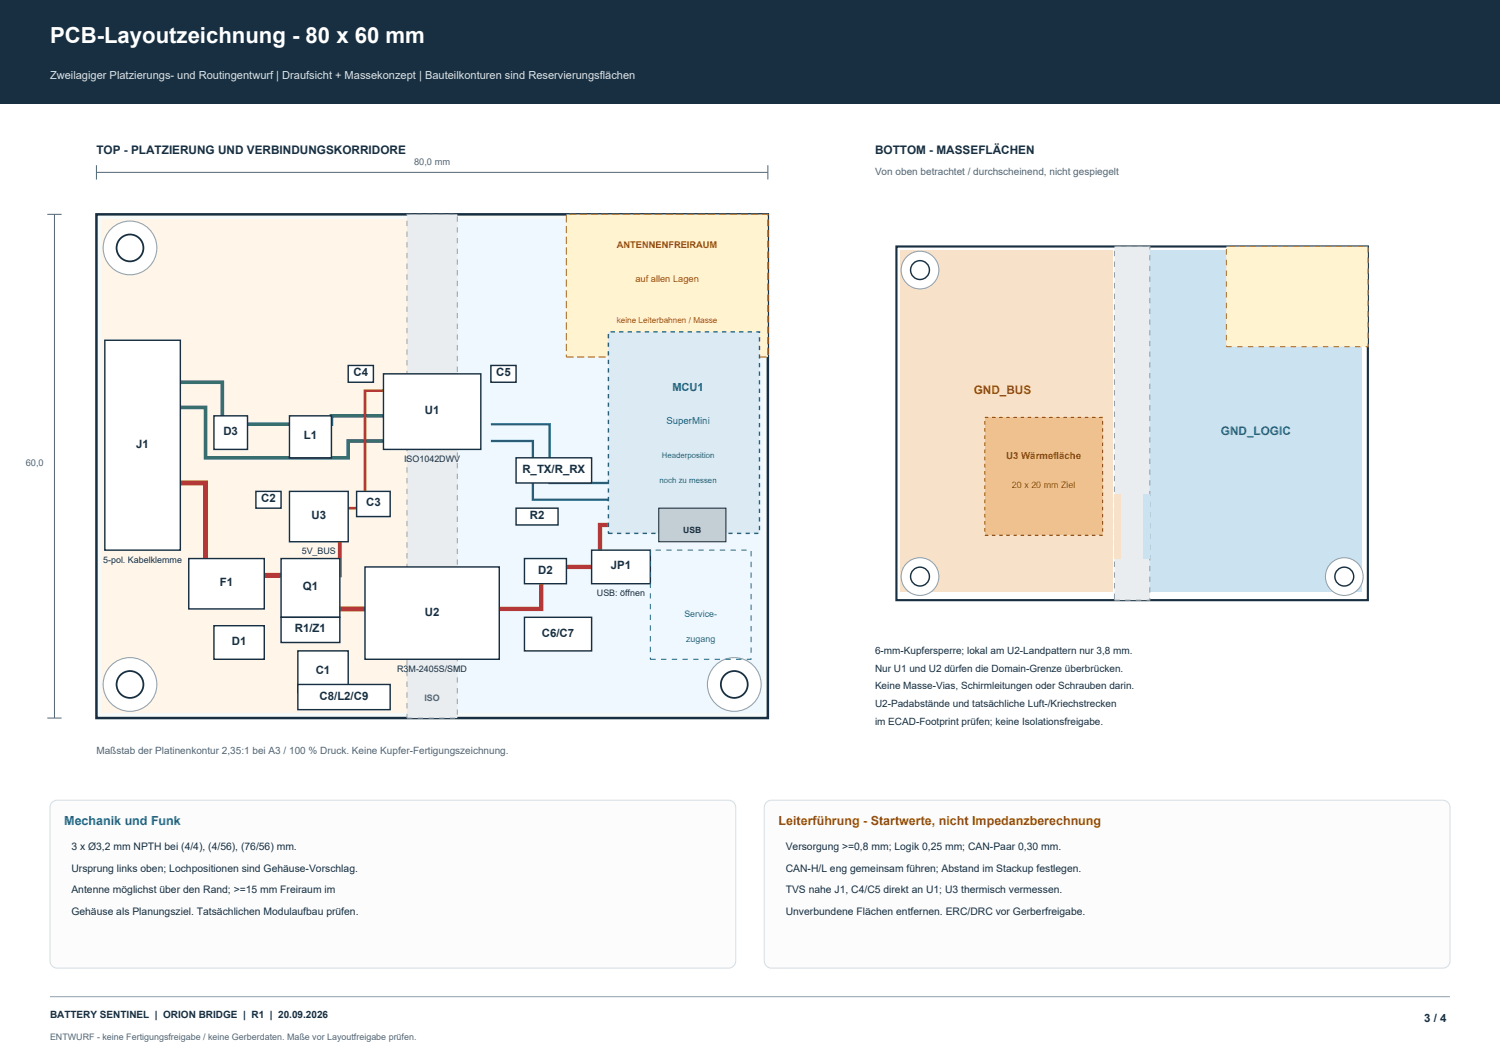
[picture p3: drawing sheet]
<svg xmlns="http://www.w3.org/2000/svg" width="420mm" height="297mm" viewBox="0 0 420 297" stroke-linecap="round" stroke-linejoin="round" font-family="sans-serif">
<defs><g id="words">
<text font-size="6.2" fill="#fff" x="14" y="12">PCB-Layoutzeichnung - 80 x 60 mm</text>
<text font-size="3.5" fill="#166a92" x="18" y="231">Mechanik und Funk</text>
<text font-size="3.5" fill="#9a4e12" x="218" y="231">Leiterführung - Startwerte, nicht Impedanzberechnung</text>
<g font-size="3.3" fill="#182f41">
<text x="27" y="43">TOP - PLATZIERUNG UND VERBINDUNGSKORRIDORE</text>
<text x="245" y="43">BOTTOM - MASSEFLÄCHEN</text>
</g>
<text font-size="3.3" fill="#9a4e12" x="272.6" y="110.2">GND_BUS</text>
<text font-size="3.3" fill="#166a92" x="341.8" y="121.8">GND_LOGIC</text>
<g font-size="3.2" fill="#182f41">
<text x="99" y="105.4">C4</text>
<text x="138.9" y="105.4">C5</text>
<text x="119" y="115.9">U1</text>
<text x="38.1" y="125.3">J1</text>
<text x="62.6" y="121.8">D3</text>
<text x="85.1" y="123">L1</text>
<text x="146.3" y="132.4">R_TX/R_RX</text>
<text x="73.1" y="140.6">C2</text>
<text x="102.5" y="141.8">C3</text>
<text x="87.2" y="145.3">U3</text>
<text x="148.3" y="145.3">R2</text>
<text x="150.7" y="160.6">D2</text>
<text x="171" y="159.4">JP1</text>
<text x="61.6" y="164.1">F1</text>
<text x="84.8" y="165.3">Q1</text>
<text x="119" y="172.3">U2</text>
<text x="82.6" y="177">R1/Z1</text>
<text x="151.7" y="178.2">C6/C7</text>
<text x="64.9" y="180.5">D1</text>
<text x="88.4" y="188.8">C1</text>
<text x="89.5" y="195.8">C8/L2/C9</text>
<text x="398.8" y="286">3 / 4</text>
</g>
<text font-size="3.1" fill="#d8e5ec" x="14" y="22">Zweilagiger Platzierungs- und Routingentwurf | Draufsicht + Massekonzept | Bauteilkonturen sind Reservierungsflächen</text>
<text font-size="3.1" fill="#166a92" x="188.3" y="109.3">MCU1</text>
<g font-size="2.9" fill="#182f41">
<text x="20" y="238">3 x Ø3,2 mm NPTH bei (4/4), (4/56), (76/56) mm.</text>
<text x="220" y="238">Versorgung &gt;=0,8 mm; Logik 0,25 mm; CAN-Paar 0,30 mm.</text>
<text x="20" y="244">Ursprung links oben; Lochpositionen sind Gehäuse-Vorschlag.</text>
<text x="220" y="244">CAN-H/L eng gemeinsam führen; Abstand im Stackup festlegen.</text>
<text x="20" y="250">Antenne möglichst über den Rand; &gt;=15 mm Freiraum im</text>
<text x="220" y="250">TVS nahe J1, C4/C5 direkt an U1; U3 thermisch vermessen.</text>
<text x="20" y="256">Gehäuse als Planungsziel. Tatsächlichen Modulaufbau prüfen.</text>
<text x="220" y="256">Unverbundene Flächen entfernen. ERC/DRC vor Gerberfreigabe.</text>
</g>
<g font-size="2.8" fill="#526575">
<text x="245" y="49">Von oben betrachtet / durchscheinend, nicht gespiegelt</text>
<text x="27" y="211">Maßstab der Platinenkontur 2,35:1 bei A3 / 100 % Druck. Keine Kupfer-Fertigungszeichnung.</text>
</g>
<g font-size="2.8" fill="#182f41">
<text x="245" y="183">6-mm-Kupfersperre; lokal am U2-Landpattern nur 3,8 mm.</text>
<text x="245" y="188">Nur U1 und U2 dürfen die Domain-Grenze überbrücken.</text>
<text x="245" y="193">Keine Masse-Vias, Schirmleitungen oder Schrauben darin.</text>
<text x="245" y="198">U2-Padabstände und tatsächliche Luft-/Kriechstrecken</text>
<text x="245" y="203">im ECAD-Footprint prüfen; keine Isolationsfreigabe.</text>
<text x="14" y="285">BATTERY SENTINEL | ORION BRIDGE | R1 | 20.09.2026</text>
</g>
<text font-size="2.7" fill="#166a92" x="186.6" y="118.7">SuperMini</text>
<text font-size="2.7" fill="#9a4e12" x="281.7" y="128.4">U3 Wärmefläche</text>
<g font-size="2.6" fill="#526575">
<text x="115.9" y="46.2">80,0 mm</text>
<text x="7.2" y="130.5">60,0</text>
</g>
<g font-size="2.6" fill="#886015">
<text x="172.7" y="69.4">ANTENNENFREIRAUM</text>
<text x="177.9" y="78.8">auf allen Lagen</text>
</g>
<g font-size="2.5" fill="#182f41">
<text x="113.1" y="129.3">ISO1042DWV</text>
<text x="84.5" y="155.1">5V_BUS</text>
<text x="28.9" y="157.5">5-pol. Kabelklemme</text>
<text x="167.1" y="166.9">USB: öffnen</text>
<text x="111.2" y="188.1">R3M-2405S/SMD</text>
</g>
<text font-size="2.5" fill="#9a4e12" x="283.4" y="136.7">20 x 20 mm Ziel</text>
<g font-size="2.5" fill="#166a92">
<text x="191.6" y="172.8">Service-</text>
<text x="192.1" y="179.9">zugang</text>
</g>
<g font-size="2.5" fill="#526575">
<text x="118.8" y="196.3">ISO</text>
<text x="14" y="291">ENTWURF - keine Fertigungsfreigabe / keine Gerberdaten. Maße vor Layoutfreigabe prüfen.</text>
</g>
<text font-size="2.4" fill="#182f41" x="191.3" y="149.3">USB</text>
<text font-size="2.3" fill="#886015" x="172.7" y="90.6">keine Leiterbahnen / Masse</text>
<g font-size="2.2" fill="#166a92">
<text x="185.3" y="128.2">Headerposition</text>
<text x="184.7" y="135.2">noch zu messen</text>
</g>
</g></defs>
<path d="M0 0h420v29h-420z" fill-rule="evenodd" fill="#182f41"/>
<path d="M14 279h392" fill="none" stroke="#92a2ad" stroke-width=".28"/>
<path d="M27 60h188v141h-188z" fill-rule="evenodd" fill="#f6faf8" stroke="#182f41" stroke-width=".7" stroke-linecap="butt"/>
<path d="M28.4 61.4h85.5v138.2h-85.5z" fill-rule="evenodd" fill="#fff5e9"/>
<path d="M128.1 61.4h85.5v138.2h-85.5z" fill-rule="evenodd" fill="#eef8fe"/>
<path d="M114 60h14.1v141h-14.1z" fill-rule="evenodd" fill="#e9edf0" stroke="#92a2ad" stroke-width=".28" stroke-dasharray="1.5 1.5" stroke-linecap="butt"/>
<path d="M114 158.7h2.5v25.9h-2.5z" fill-rule="evenodd" fill="#fff5e9"/>
<path d="M125.5 158.7h2.5v25.9h-2.5z" fill-rule="evenodd" fill="#eef8fe"/>
<g fill="#fff" stroke="#92a2ad" stroke-width=".3">
<circle cx="36.4" cy="69.4" r="7.5"/>
<circle cx="36.4" cy="191.6" r="7.5"/>
<circle cx="205.6" cy="191.6" r="7.5"/>
</g>
<g fill="#fff" stroke="#182f41" stroke-width=".5">
<circle cx="36.4" cy="69.4" r="3.8"/>
<circle cx="36.4" cy="191.6" r="3.8"/>
<circle cx="205.6" cy="191.6" r="3.8"/>
</g>
<path d="M27 48.3h188M27 46.2v4.1M215 46.2v4.1M13.3 60h4M15.3 60v141M13.3 201h4" fill="none" stroke="#526575" stroke-width=".28"/>
<path d="M158.6 60h56.4v40h-56.4z" fill-rule="evenodd" fill="#fff4cf" stroke="#b88619" stroke-width=".35" stroke-dasharray="2 1" stroke-linecap="butt"/>
<path d="M50.5 107h11.8v11.7h30.5v-2.3h14.6M50.5 114.1h7.1v14.1h39.9v-4.8h9.9" fill="none" stroke="#246f64" stroke-width="1" stroke-linecap="butt"/>
<path d="M50.5 135.2h7.1v25.8h28.2v9.5h16.4" fill="none" stroke="#b43737" stroke-width="1.4" stroke-linecap="butt"/>
<path d="M95.1 149.3v11.7h-9.3" fill="none" stroke="#b43737" stroke-width="1.1" stroke-linecap="butt"/>
<path d="M107.4 109.3h-5.2v33h-7.1" fill="none" stroke="#b43737" stroke-width=".75" stroke-linecap="butt"/>
<path d="M137.4 118.7h16.5v16.5h30.6M137.4 123.4h11.8v16.5h35.3" fill="none" stroke="#166a92" stroke-width=".65" stroke-linecap="butt"/>
<path d="M184.5 146.9h-16.5v11.8h-16.4v11.8h-11.8" fill="none" stroke="#b43737" stroke-width="1.2" stroke-linecap="butt"/>
<g fill="#fff" stroke="#182f41" stroke-width=".4">
<path d="M29.4 95.3h21.1v58.7h-21.1z" fill-rule="evenodd"/>
<path d="M59.9 116.4h9.4v9.4h-9.4z" fill-rule="evenodd"/>
<path d="M81 116.4h11.8v11.8h-11.8z" fill-rule="evenodd"/>
<path d="M107.4 104.7h27.2v21.1h-27.2z" fill-rule="evenodd"/>
<path d="M97.5 102.3h7.1v4.7h-7.1z" fill-rule="evenodd"/>
<path d="M137.4 102.3h7.1v4.7h-7.1z" fill-rule="evenodd"/>
<path d="M144.5 128.1h21.1v7.1h-21.1z" fill-rule="evenodd"/>
<path d="M144.5 142.2h11.8v4.7h-11.8z" fill-rule="evenodd"/>
<path d="M52.8 156.4h21.2v14.1h-21.2z" fill-rule="evenodd"/>
<path d="M78.7 156.4h16.4v16.4h-16.4z" fill-rule="evenodd"/>
<path d="M59.9 175.2h14.1v9.4h-14.1z" fill-rule="evenodd"/>
<path d="M83.4 182.2h14.1v11.8h-14.1z" fill-rule="evenodd"/>
<path d="M81 137.6h16.5v14.1h-16.5z" fill-rule="evenodd"/>
<path d="M71.7 137.6h7v4.7h-7z" fill-rule="evenodd"/>
<path d="M99.9 137.6h9.4v7h-9.4z" fill-rule="evenodd"/>
<path d="M78.7 172.8h16.4v7.1h-16.4z" fill-rule="evenodd"/>
<path d="M83.4 191.6h25.8v7h-25.8z" fill-rule="evenodd"/>
<path d="M102.2 158.7h37.6v25.9h-37.6z" fill-rule="evenodd"/>
<path d="M146.8 172.8h18.8v9.4h-18.8z" fill-rule="evenodd"/>
<path d="M146.8 156.3h11.8v7.1h-11.8z" fill-rule="evenodd"/>
<path d="M165.7 154h16.4v9.4h-16.4z" fill-rule="evenodd"/>
</g>
<path d="M170.4 92.9h42.3v56.4h-42.3z" fill-rule="evenodd" fill="#dcebf3" stroke="#166a92" stroke-width=".4" stroke-dasharray="1.2 1.2" stroke-linecap="butt"/>
<path d="M184.5 142.3h18.7v9.4h-18.7z" fill-rule="evenodd" fill="#c4ced5" stroke="#182f41" stroke-width=".3"/>
<path d="M182.1 154h28.2v30.6h-28.2z" fill="none" stroke="#166a92" stroke-width=".28" stroke-dasharray="1.5 1.5" stroke-linecap="butt"/>
<path d="M251 69h132v99h-132z" fill-rule="evenodd" fill="#fff" stroke="#182f41" stroke-width=".6"/>
<path d="M252 70h59.4v95.7h-59.4z" fill-rule="evenodd" fill="#f7e1c9"/>
<path d="M322 70h59.4v95.7h-59.4z" fill-rule="evenodd" fill="#cbe3f1"/>
<path d="M312.1 69h9.9v99h-9.9z" fill-rule="evenodd" fill="#e9edf0" stroke="#92a2ad" stroke-width=".3" stroke-dasharray="1.5 1.5" stroke-linecap="butt"/>
<path d="M312.1 138.3h1.8v18.2h-1.8z" fill-rule="evenodd" fill="#f7e1c9"/>
<path d="M320.1 138.3h1.9v18.2h-1.9z" fill-rule="evenodd" fill="#cbe3f1"/>
<path d="M343.4 69h39.6v28h-39.6z" fill-rule="evenodd" fill="#fff4cf" stroke="#b88619" stroke-width=".3" stroke-dasharray="1.5 1.5" stroke-linecap="butt"/>
<path d="M275.7 116.9h33v33h-33z" fill-rule="evenodd" fill="#efc18f" stroke="#9a4e12" stroke-width=".3" stroke-dasharray="1 1" stroke-linecap="butt"/>
<g fill="#fff" stroke="#92a2ad" stroke-width=".3">
<circle cx="257.6" cy="75.6" r="5.3"/>
<circle cx="257.6" cy="161.4" r="5.3"/>
<circle cx="376.4" cy="161.4" r="5.3"/>
</g>
<g fill="#fff" stroke="#182f41" stroke-width=".4">
<circle cx="257.6" cy="75.6" r="2.64"/>
<circle cx="257.6" cy="161.4" r="2.64"/>
<circle cx="376.4" cy="161.4" r="2.64"/>
</g>
<g fill="#fcfcfd" stroke="#d6dfe4" stroke-width=".3">
<path d="M14.6 224.6l1.4-.6h188a2 2 0 0 1 2 2v43a2 2 0 0 1-2 2h-188a2 2 0 0 1-2-2v-43z" fill-rule="evenodd"/>
<path d="M214.6 224.6l1.4-.6h188a2 2 0 0 1 2 2v43a2 2 0 0 1-2 2h-188a2 2 0 0 1-2-2v-43z" fill-rule="evenodd"/>
</g>
<use href="#words"/>
</svg>
